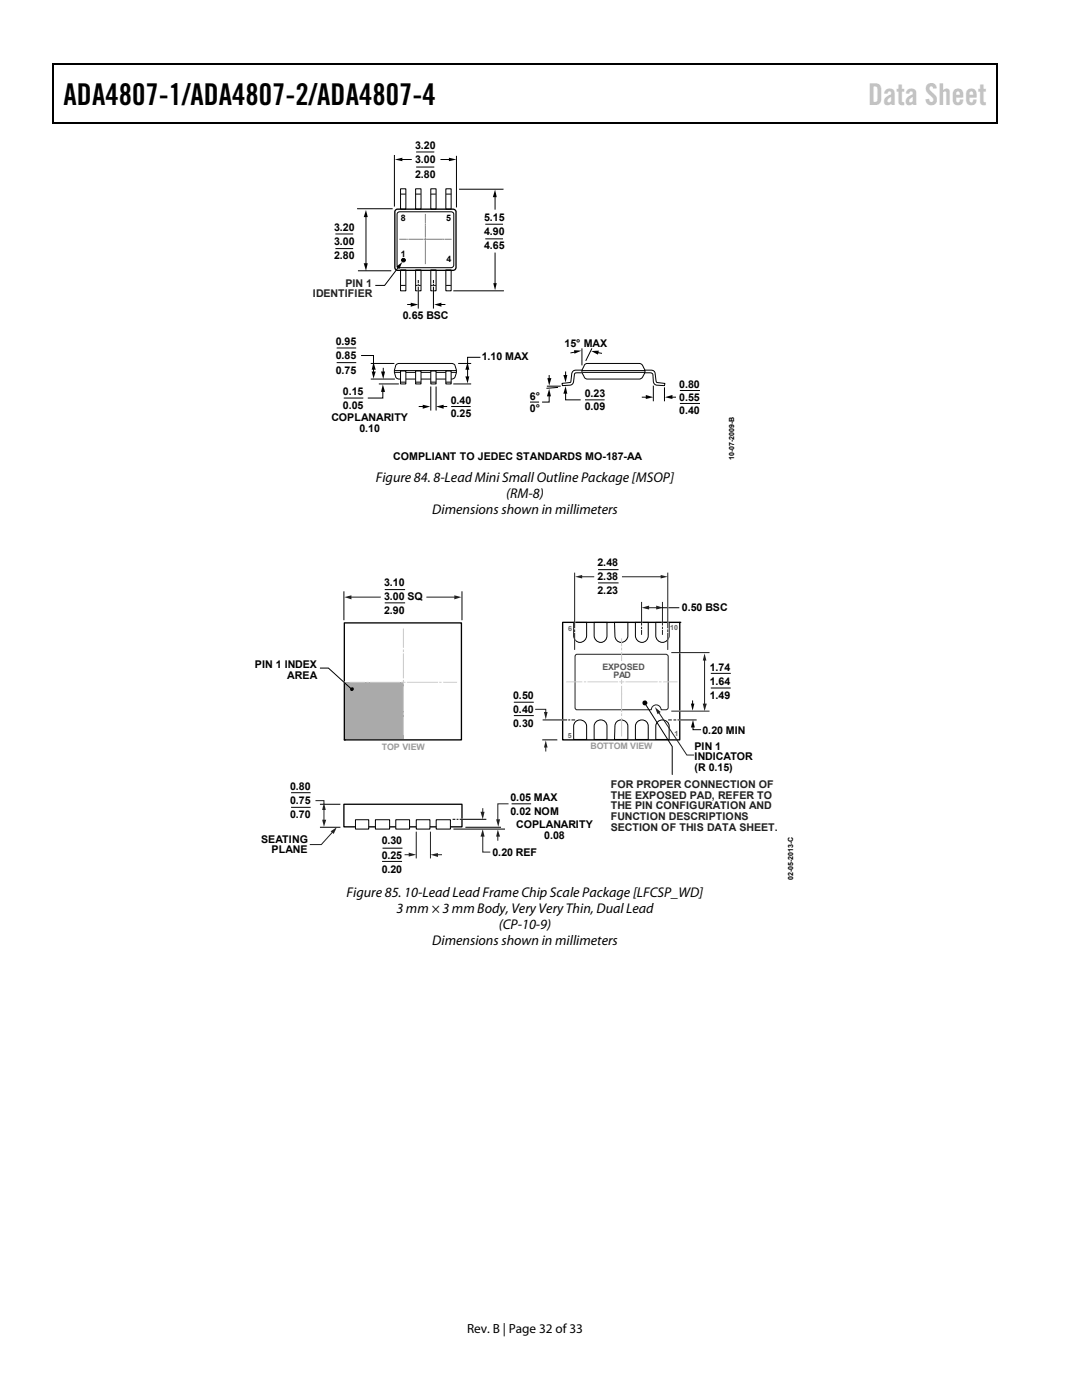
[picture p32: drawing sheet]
<svg xmlns="http://www.w3.org/2000/svg" width="216mm" height="279mm" viewBox="0 0 216 279" stroke-linecap="round" stroke-linejoin="round" font-family="sans-serif">
<defs><g id="words">
<text font-size="6" x="12.7" y="21">ADA4807-1/ADA4807-2/ADA4807-4</text>
<text font-size="6" fill="#c0c0c0" x="173.2" y="21">Data Sheet</text>
<g font-size="2.8">
<text x="75" y="96.2">Figure 84. 8-Lead Mini Small Outline Package [MSOP]</text>
<text x="101" y="99.4">(RM-8)</text>
<text x="86.3" y="102.5">Dimensions shown in millimeters</text>
<text x="69.2" y="179.1">Figure 85. 10-Lead Lead Frame Chip Scale Package [LFCSP_WD]</text>
<text x="79.1" y="182.3">3 mm × 3 mm Body, Very Very Thin, Dual Lead</text>
<text x="99.5" y="185.4">(CP-10-9)</text>
<text x="86.3" y="188.6">Dimensions shown in millimeters</text>
</g>
<text font-size="2.6" x="93.2" y="266">Rev. B | Page 32 of 33</text>
<g font-size="2.1">
<text x="82.8" y="29.8">3.20</text>
<text x="82.8" y="32.6">3.00</text>
<text x="82.8" y="35.4">2.80</text>
<text x="66.7" y="46.1">3.20</text>
<text x="96.6" y="44.1">5.15</text>
<text x="96.6" y="46.9">4.90</text>
<text x="66.7" y="48.9">3.00</text>
<text x="66.7" y="51.7">2.80</text>
<text x="96.6" y="49.8">4.65</text>
<text x="80.4" y="63.6">0.65 BSC</text>
<text x="67" y="68.9">0.95</text>
<text x="67" y="71.7">0.85</text>
<text x="96.1" y="71.9">1.10 MAX</text>
<text x="112.7" y="69.2">15° MAX</text>
<text x="67" y="74.5">0.75</text>
<text x="135.5" y="77.5">0.80</text>
<text x="68.4" y="78.9">0.15</text>
<text x="68.4" y="81.7">0.05</text>
<text x="89.9" y="80.6">0.40</text>
<text x="89.9" y="83.2">0.25</text>
<text x="105.7" y="79.8">6°</text>
<text x="105.7" y="82.3">0°</text>
<text x="116.7" y="79.3">0.23</text>
<text x="116.7" y="81.8">0.09</text>
<text x="135.5" y="80">0.55</text>
<text x="135.5" y="82.6">0.40</text>
<text x="66.1" y="84.1">COPLANARITY</text>
<text x="71.7" y="86.2">0.10</text>
<text x="78.5" y="91.9">COMPLIANT TO JEDEC STANDARDS MO-187-AA</text>
<text x="119.2" y="112.9">2.48</text>
<text x="76.6" y="116.9">3.10</text>
<text x="76.6" y="119.7">3.00 SQ</text>
<text x="119.2" y="115.7">2.38</text>
<text x="119.2" y="118.6">2.23</text>
<text x="76.6" y="122.5">2.90</text>
<text x="136.1" y="121.9">0.50 BSC</text>
<text x="50.9" y="133.4">PIN 1 INDEX</text>
<text x="57.3" y="135.5">AREA</text>
<text x="141.6" y="133.8">1.74</text>
<text x="141.6" y="136.6">1.64</text>
<text x="102.4" y="139.4">0.50</text>
<text x="102.4" y="142.3">0.40</text>
<text x="141.6" y="139.5">1.49</text>
<text x="102.4" y="145.1">0.30</text>
<text x="138.6" y="149.6">PIN 1</text>
<text x="140.2" y="146.4">0.20 MIN</text>
<text x="138.6" y="151.8">INDICATOR</text>
<text x="138.6" y="153.9">(R 0.15)</text>
<text x="57.9" y="157.6">0.80</text>
<text x="57.9" y="160.5">0.75</text>
<text x="101.9" y="159.9">0.05 MAX</text>
<text x="57.9" y="163.3">0.70</text>
<text x="101.9" y="162.7">0.02 NOM</text>
<text x="103" y="165.2">COPLANARITY</text>
<text x="108.6" y="167.4">0.08</text>
<text x="52.1" y="168.1">SEATING</text>
<text x="54.2" y="170.3">PLANE</text>
<text x="76.2" y="168.5">0.30</text>
<text x="76.2" y="171.3">0.25</text>
<text x="98.3" y="170.8">0.20 REF</text>
<text x="76.2" y="174.2">0.20</text>
</g>
<g font-size="2.1" fill="#231f1f">
<text x="62.4" y="59.4">IDENTIFIER</text>
<text x="68.9" y="57.2">PIN 1</text>
</g>
<g font-size="2.1" fill="#231f20">
<text x="121.9" y="157.3">FOR PROPER CONNECTION OF</text>
<text x="121.9" y="159.4">THE EXPOSED PAD, REFER TO</text>
<text x="121.9" y="161.5">THE PIN CONFIGURATION AND</text>
<text x="121.9" y="163.7">FUNCTION DESCRIPTIONS</text>
<text x="121.9" y="165.8">SECTION OF THIS DATA SHEET.</text>
</g>
<g font-size="1.8">
<text x="80" y="44">8</text>
<text x="89" y="44">5</text>
<text x="80" y="51.2">1</text>
<text x="89.1" y="52.4">4</text>
</g>
<g font-size="1.8" fill="#545857">
<text x="120.2" y="133.7">EXPOSED</text>
<text x="122.4" y="135.3">PAD</text>
</g>
<g font-size="1.8" fill="#9a9a9a">
<text x="76.2" y="149.7">TOP VIEW</text>
<text x="117.8" y="149.5">BOTTOM VIEW</text>
</g>
<g font-size="1.4">
<text x="146.5" y="91.9" transform="rotate(-90 146.5 91.9)">10-07-2009-B</text>
<text x="158.2" y="175.7" transform="rotate(-90 158.2 175.7)">02-05-2013-C</text>
</g>
<g font-size="1.4" fill="#646464">
<text x="113.3" y="126">6</text>
<text x="133.7" y="125.7">10</text>
<text x="113.3" y="147.2">5</text>
<text x="134.6" y="147">1</text>
</g>
</g></defs>
<g fill="#000">
<path d="M10.5 12.7h.3v1h-.3zM198.8 12.7h.2v1h-.2zM198.8 12.7h.2v.3h-.2zM78.8 31.8l1.5-.3v.7zM89.6 31.5l1.5 .3-1.5 .4zM98.8 37.8l.3 1.5h-.8zM198.8 24.4h.2v.3h-.2zM72.6 52.5h.8l-.4 1.5zM73 41.9l.4 1.4h-.8zM79 53.3l1.3-1-.6 1.4zM98.4 56.5h.7l-.3 1.4zM82 60.4l1.5 .4-1.5 .4z"/>
<path d="M86.7 60.8l1.4-.4v.8z"/>
</g>
<path d="M10.5 12.8h188.3M10.7 13.7v11M198.9 13.7v11M10.5 24.5h188.3" fill="none" stroke="#000" stroke-width=".25"/>
<g fill="none" stroke="#000" stroke-width=".2">
<path d="M78.7 31v10.1M79.9 37.7h1.1v4h-1.1zM80 38.7h.9M80 31.8h2.1M82.9 37.7h1.1v4h-1.1zM83 38.7h.9M83 30.3h3.7M83 33.3h3.7M86 37.7h1v4h-1zM86 38.7h.9M88 31.8h1.8M89 37.7h1v4h-1z"/>
<path d="M89 38.7h.9M91.1 31.2v10.1M91.7 37.8h8.7M98.8 39.1v2.6M66.9 46.7h3.6M66.9 49.6h3.6M71.4 41.7h6.9M71.5 54h6.5M73 43.1v9.7M79.3 42.5l.5-.2h10.2l.5 .2 .1 .2-.1 10.5-.5 .2h-10.2a.55 .55 0 0 1-.6-.5zM79.6 53.3l-2.8 3.7h-1.9M79.9 53.9h1.1v4.1h-1.1z"/>
<path d="M80 57h.9M82.9 53.9h1.1v4.1h-1.1zM83 57h.9M83.5 56v.4M83.5 56.8v.2M83.5 57.3v4.2M86 53.9h1v4.1h-1zM86 57h.9M86.5 56v.4M86.5 56.8v.2M86.5 57.3v4.2M89 53.9h1v4.1h-1z"/>
<path d="M89 57h.9M90.6 58h9.9M96.8 44.7h3.6M96.8 47.7h3.6M98.8 50.5v6.3M74.1 72.5h4.5M74.1 75.6h4.6M75.7 76.6h3.8M78.9 74.3h12M78.9 74h12M79.1 72.7l.5-.2h10.6a1.34 1.34 0 0 1 .9 1.4l-.1 .6a1.21 1.21 0 0 1-.8 1.1h-10.6a1.29 1.29 0 0 1-.9-1.3v-.4zM81.3 60.8h.9"/>
<path d="M87.8 60.8h1M90.6 76.6h3.3M91.5 72.5h2.4M116.2 74h12.4M116.3 74.3h12.3M116.7 72.7l.5-.2h10.4a1.83 1.83 0 0 1 1.1 1.4 2.02 2.02 0 0 1-1.1 1.7h-10.4a1.83 1.83 0 0 1-1.1-1.3v-.4zM116.8 79.8h3.7M130.4 77.1v2.9M132.6 77.4v2.6M135.8 77.9h3.8M90 81.1h3.9M105.9 80.2h1.6"/>
<path d="M135.8 80.5h3.8"/>
</g>
<path d="M79.1 41.8l11.3-.1a.62 .62 0 0 1 .6 .6v10.3a1.03 1.03 0 0 1-.6 1.4l-11.3-.1-.3-.6v-7.2v-3.8z" fill="none" stroke="#000" stroke-width=".27"/>
<circle cx="80.5" cy="51.9" r=".38" fill="#000" stroke="#000" stroke-width=".2"/>
<g fill="none" stroke="#808385" stroke-width=".2">
<path d="M79.8 47.8h1.3M81.3 47.8h.1M81.7 47.8h2.7M84.7 47.8h.4M84.9 42.8v1.7M84.9 44.7v.2M84.9 45.1v2.2M84.9 47.6v.3M84.9 48.1v2.3M84.9 50.6v.2M84.9 50.9v1.7M85.2 47.8h3"/>
<path d="M88.4 47.8h.1M88.8 47.8h1.2"/>
</g>
<path d="M83.5 56.7v1.7M86.5 56.7v1.7" fill="none" stroke="#fff" stroke-width=".27"/>
<path d="M86 74h1v2.6h-1z" fill="#fff" stroke="#000" stroke-width=".2"/>
<path d="M86 76.3h.9" fill="none" stroke="#000" stroke-width=".2"/>
<path d="M82.9 74h1.1v2.6h-1.1z" fill="#fff" stroke="#000" stroke-width=".2"/>
<path d="M83 76.3h.9" fill="none" stroke="#000" stroke-width=".2"/>
<path d="M79.9 74h1.1v2.6h-1.1z" fill="#fff" stroke="#000" stroke-width=".2"/>
<path d="M80.1 76.3h.8" fill="none" stroke="#000" stroke-width=".2"/>
<path d="M89 74h1v2.6h-1z" fill="#fff" stroke="#000" stroke-width=".2"/>
<g fill="none" stroke="#000" stroke-width=".2">
<path d="M67.2 69.4h3.9M67.2 72.4h3.9M68.6 79.4h3.9M72.1 71h2.4v1.5M74.5 73.5v.9M76.4 77.9v1.5h-3M76.5 73.5v.9M86 77.2v4.6M87 77.2v4.6M89 76.3h.9M93.3 73.5v1.9M95.9 71.3h-2.6v1.2"/>
<path d="M109.2 77.1h2.6M109.6 78.8v1.4h-1.4M109.6 74.8v.9M111.3 77.3l-2.2 .2M112.9 78.3v1.5h3M112.9 74.2v.9M114.8 70.3l-.9 .1M116.1 73.9h-1.2a.79 .79 0 0 0-.8 .7l-.2 1.6-1.8 .3 .1 .5 1.4-.1a.77 .77 0 0 0 .8-.7l.3-1.7 .4-.1h.9M116.1 69.6v3.2M118.1 69.6l-1.2 2.3M119.1 70.3l.9 .2M128.2 79.3h.9"/>
<path d="M128.7 73.9h1.2a.73 .73 0 0 1 .8 .7l.3 1.7 1.7 .2-.1 .5-1.4-.1a.78 .78 0 0 1-.8-.7l-.2-1.7-.4-.1h-1.1M133.9 79.3h.9M83.7 81.1h.9M88.2 81.1h.9M114.5 124.2h2.6v2.7a1.31 1.31 0 0 1-1.5 1.3 1.31 1.31 0 0 1-1.1-1.6zM118.6 124.2h2.5v1.4a2.33 2.33 0 0 1-.5 2.3 1.34 1.34 0 0 1-1.5 0 1.34 1.34 0 0 1-.5-1.3zM122.6 124.2h2.7v2.7a1.32 1.32 0 0 1-1.5 1.3 1.32 1.32 0 0 1-1.1-1.6zM126.8 124.2h2.5v1.4a2.31 2.31 0 0 1-.4 2.3 1.33 1.33 0 0 1-1.5 0 1.33 1.33 0 0 1-.6-1.3zM130.9 124.2h2.6v2.7a1.35 1.35 0 0 1-1.5 1.3 1.35 1.35 0 0 1-1.1-1.6zM114.7 144.2a1.32 1.32 0 0 1 1.4-.5 1.32 1.32 0 0 1 1 1.2v2.7h-2.6v-2.7zM118.8 144.2a1.27 1.27 0 0 1 1.4-.5 1.27 1.27 0 0 1 .9 1.2v2.7h-2.5v-2.7zM122.9 144.2a1.32 1.32 0 0 1 1.5-.5 1.32 1.32 0 0 1 .9 1.2v2.7h-2.7l.1-2.7z"/>
<path d="M127 144.2a1.28 1.28 0 0 1 1.5-.5 1.28 1.28 0 0 1 .8 1.2v2.7h-2.5v-2.7zM131.1 144.2a1.35 1.35 0 0 1 1.5-.5 1.35 1.35 0 0 1 .9 1.2v2.7h-2.6v-2.7z"/>
</g>
<g fill="#000">
<path d="M74.2 74.1h.8l-.5 1.4zM74.5 72.3l.5 1.5h-.8zM76 74.1h.8l-.3 1.5zM76.4 76.7l.4 1.5h-.8zM92.9 75.1h.7l-.3 1.4zM93.3 72.3l.3 1.5h-.7zM109.2 75.5h.8l-.4 1.5zM109.6 77.6l.3 1.5h-.8zM112.4 74.8h.8l-.3 1.5zM112.9 77.1l.3 1.5h-.8zM114.5 69.9l1.5 .1-1.4 .6zM118 70.1l1.5-.1-.2 .8z"/>
<path d="M128.9 78.8l1.5 .5-1.5 .3zM132.7 79.3l1.5-.5v.8zM84.3 80.8l1.6 .3-1.6 .5zM87 81.1l1.5-.3v.8z"/>
</g>
<path d="M68.7 124.3h23.4v23.4h-23.4zM112.3 124.2h23.3v23.5h-23.3zM135.6 124.2h.1M68.7 147.7h.1M68.6 160.5h23.6v4.5h-23.6z" fill="none" stroke="#000" stroke-width=".27"/>
<g fill="#fff" stroke="#000" stroke-width=".2">
<path d="M70.9 163.6h2.7v1.9h-2.7z"/>
<path d="M87 163.6h2.9v1.9h-2.9z"/>
<path d="M79 163.6h2.7v1.9h-2.7z"/>
<path d="M83.1 163.6h2.7v1.9h-2.7z"/>
<path d="M74.9 163.6h2.8v1.9h-2.8z"/>
</g>
<path d="M76.2 171.9h4M76.3 169.3h4" fill="none" stroke="#000" stroke-width=".2"/>
<path d="M80.8 170.6h1M83.1 166.1v5.1M85.9 166.1v5.1" fill="none" stroke="#231f20" stroke-width=".2"/>
<path d="M81.6 170.2l1.5 .4-1.5 .3z" fill="#231f20"/>
<path d="M87.1 170.6h1" fill="none" stroke="#231f20" stroke-width=".2"/>
<path d="M85.9 170.6l1.5-.4v.8z" fill="#231f20"/>
<path d="M68.5 136l.5 .3" fill="none" stroke="#fff" stroke-width=".27"/>
<path d="M68.8 136.2h11.7v11.3h-11.7z" fill="#aaa"/>
<path d="M68.6 118.1v5.6M92.2 118.1v5.6M63.8 133.3h1.7l4.7 4.3" fill="none" stroke="#000" stroke-width=".2"/>
<circle cx="70.2" cy="137.6" r=".38" fill="#000"/>
<path d="M85.2 119.2h5.7" fill="none" stroke="#231f20" stroke-width=".2"/>
<path d="M90.7 118.8l1.4 .4-1.4 .4z" fill="#231f20"/>
<path d="M69.9 119.2h6" fill="none" stroke="#231f20" stroke-width=".2"/>
<path d="M68.7 119.2l1.4-.4v.8z" fill="#231f20"/>
<path d="M141.8 134.4h4M141.8 137.3h4M58.1 158.2h3.9M58.1 161.1h3.9M63.8 160.5h4.1M63.8 165.1h4.1" fill="none" stroke="#000" stroke-width=".2"/>
<path d="M62.9 159.8h1.7v.7M64.6 161.4v2.5" fill="none" stroke="#231f20" stroke-width=".2"/>
<g fill="#231f20">
<path d="M64.6 160.1l.4 1.5h-.7z"/>
<path d="M64.3 163.6h.8l-.5 1.4z"/>
</g>
<path d="M66.4 166l-2.3 2.6h-2.3" fill="none" stroke="#231f20" stroke-width=".2"/>
<path d="M66 165.9l1.2-.8-.6 1.3z" fill="#231f20"/>
<path d="M90.6 165.5h10.1M93 165.1h6.9" fill="none" stroke="#000" stroke-width=".2"/>
<path d="M96.3 161.4v.9" fill="none" stroke="#231f20" stroke-width=".2"/>
<path d="M95.9 162h.8l-.4 1.5z" fill="#231f20"/>
<path d="M96.3 166.7v3.4h1.5" fill="none" stroke="#231f20" stroke-width=".2"/>
<path d="M96.3 165.5l.4 1.5h-.8z" fill="#231f20"/>
<path d="M99.3 166.7v1" fill="none" stroke="#231f20" stroke-width=".2"/>
<path d="M99.3 165.5l.5 1.5h-.8z" fill="#231f20"/>
<path d="M101.5 160.4h-2.2v3.4" fill="none" stroke="#231f20" stroke-width=".2"/>
<path d="M99 163.5h.8l-.4 1.5z" fill="#231f20"/>
<path d="M102.5 140.1h4M102.5 142.8h4M108.2 147.7h3M102.1 160.4h3.9" fill="none" stroke="#000" stroke-width=".2"/>
<path d="M108.9 148.9v1" fill="none" stroke="#231f20" stroke-width=".2"/>
<path d="M108.9 147.8l.4 1.4h-.8z" fill="#231f20"/>
<path d="M106.8 141.6h2.1v.8" fill="none" stroke="#231f20" stroke-width=".2"/>
<path d="M108.5 142.1h.8l-.4 1.5z" fill="#231f20"/>
<path d="M128 124v.5M132.2 124v.5M112 143.7h.4" fill="none" stroke="#fff" stroke-width=".27"/>
<path d="M108.4 143.7h4.7M113.5 143.7h.2M114.1 143.7h.6" fill="none" stroke="#000" stroke-width=".2"/>
<path d="M128 120.2v4.5M128 125.2v.3M128 125.8v.8M132.2 120.2v4.5M132.2 125.2v.3M132.2 125.8v.8M140.6 131.6v9.1" fill="none" stroke="#231f20" stroke-width=".2"/>
<g fill="#231f20">
<path d="M140.2 140.4h.8l-.4 1.5z"/>
<path d="M140.6 130.4l.3 1.4h-.7z"/>
</g>
<path d="M129.3 121.3h1.9" fill="none" stroke="#231f20" stroke-width=".2"/>
<g fill="#231f20">
<path d="M128 121.3l1.5-.4v.7z"/>
<path d="M130.9 120.9l1.5 .4-1.5 .3z"/>
</g>
<path d="M132 121.3h3.6M90.4 163.5h.4M91.2 163.5h.2M91.8 163.5h5.1" fill="none" stroke="#000" stroke-width=".2"/>
<path d="M135.5 130.2h.4M135.5 141.9h.4M92 163.5h.4" fill="none" stroke="#fff" stroke-width=".27"/>
<path d="M124.2 115.1h7.9M114.9 130.6h18.2l.2 .4v10.2l-.2 .4h-1.2a1.01 1.01 0 0 0-1-.9 1.01 1.01 0 0 0-1 .9h-15l-.2-.4v-3.5v-6.7zM134 130.2h7.5M134 141.9h7.5" fill="none" stroke="#231f20" stroke-width=".2"/>
<g fill="none" stroke="#ccc" stroke-width=".2">
<path d="M69.9 136.2h2.8M73.2 136.2h.3M73.9 136.2h5.8M80.1 136.2h.7M80.5 125.5v3.7M80.5 129.7v.3M80.5 130.5v4.8M80.5 135.8v.7M80.5 137.1v4.7M81.3 136.2h6M87.7 136.2h.3M88.5 136.2h2.6"/>
<path d="M113.1 136.1h3M116.6 136.1h.3M117.3 136.1h5.9M123.7 136.1h.8M124 127.5v1.4M124 129.3v.4M124 130.2v1.6M124 135.7v.7M124 137v5M124.9 136.1h6.2M131.6 136.1h.3M132.4 136.1h2.7"/>
<path d="M80.5 142.3v.3M80.5 143.2v3.4M124 142.5v.3M124 143.3v3.6"/>
</g>
<path d="M131.8 114.7l1.4 .4-1.4 .3z" fill="#231f20"/>
<path d="M115.9 115.1h2.6" fill="none" stroke="#231f20" stroke-width=".2"/>
<path d="M114.7 115.1l1.5-.4v.7z" fill="#231f20"/>
<path d="M76.8 117.7h4M119.3 113.7h4.1M119.3 116.3h4.1M76.8 120.3h4" fill="none" stroke="#000" stroke-width=".2"/>
<path d="M131.4 142.1l5.7 8.6h1.4" fill="none" stroke="#231f20" stroke-width=".2"/>
<path d="M130.7 141.1l1.1 1-.6 .4z" fill="#231f20"/>
<path d="M114.7 123.8v4.5M114.7 120.1v.4M133.2 121v.5M133.2 123.8v4.5M135.4 143.7h.5" fill="none" stroke="#fff" stroke-width=".27"/>
<path d="M114.7 114.4v10.9M133.2 114.4v10.9M114.7 125.7v.4M114.7 126.4v3.2M133.2 125.7v.4M133.2 126.4v3.2" fill="none" stroke="#231f20" stroke-width=".2"/>
<path d="M138.2 139.9v.8M128.7 140.3l5.4 8.7v5.6M133.3 143.7h.7M134.4 143.7h.5M135.2 143.7h3.8M138.3 144.9v.7h1.6" fill="none" stroke="#000" stroke-width=".2"/>
<g fill="#000">
<path d="M137.9 140.4h.7l-.4 1.4zM138.3 143.7l.3 1.5h-.7z"/>
<circle cx="128.7" cy="140.3" r=".49"/>
</g>
<use href="#words"/>
</svg>
